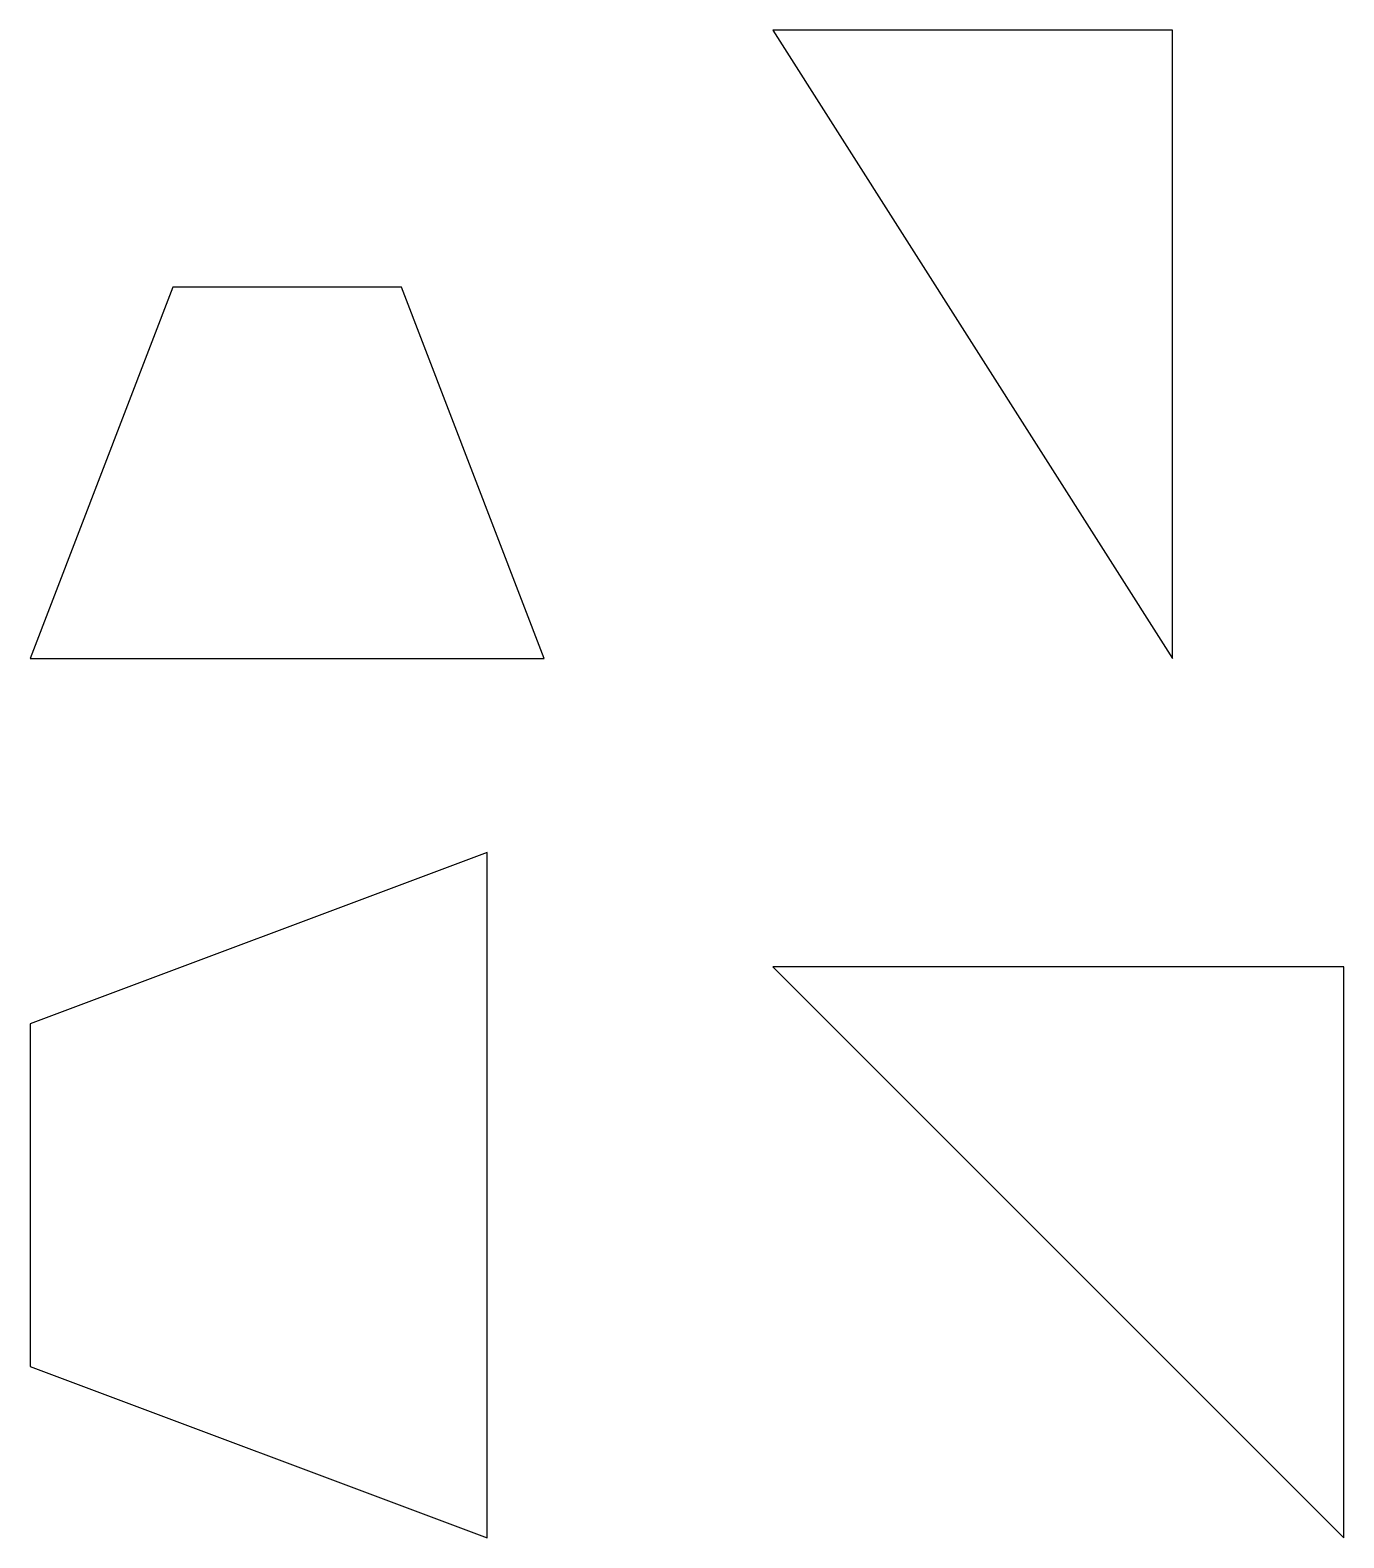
# Model space of a CAD drawing. Header units: millimetres. Extents: x 0 to 460, y 0 to 528.
import ezdxf

# ---------------------------------------------------------------- set-up
doc = ezdxf.new("R2010")
doc.units = ezdxf.units.MM
for name, color, linetype in [('PART001', 7, 'Continuous'), ('PART002', 7, 'Continuous'), ('PART003', 7, 'Continuous'), ('PART004', 7, 'Continuous')]:
    doc.layers.add(name, color=color, linetype=linetype)

msp = doc.modelspace()

# ---------------------------------------------------------------- linework, layer by layer
at = {"layer": 'PART001'}
msp.add_lwpolyline([(160, 0), (160, 240), (0, 180), (0, 60)], close=True, dxfattribs=at)
at = {"layer": 'PART002'}
msp.add_lwpolyline([(460, 200), (260, 200), (460, 0)], close=True, dxfattribs=at)
at = {"layer": 'PART003'}
msp.add_lwpolyline([(0, 308), (180, 308), (130, 438), (50, 438)], close=True, dxfattribs=at)
at = {"layer": 'PART004'}
msp.add_lwpolyline([(400, 528), (260, 528), (400, 308)], close=True, dxfattribs=at)

doc.saveas('drawing.dxf')
